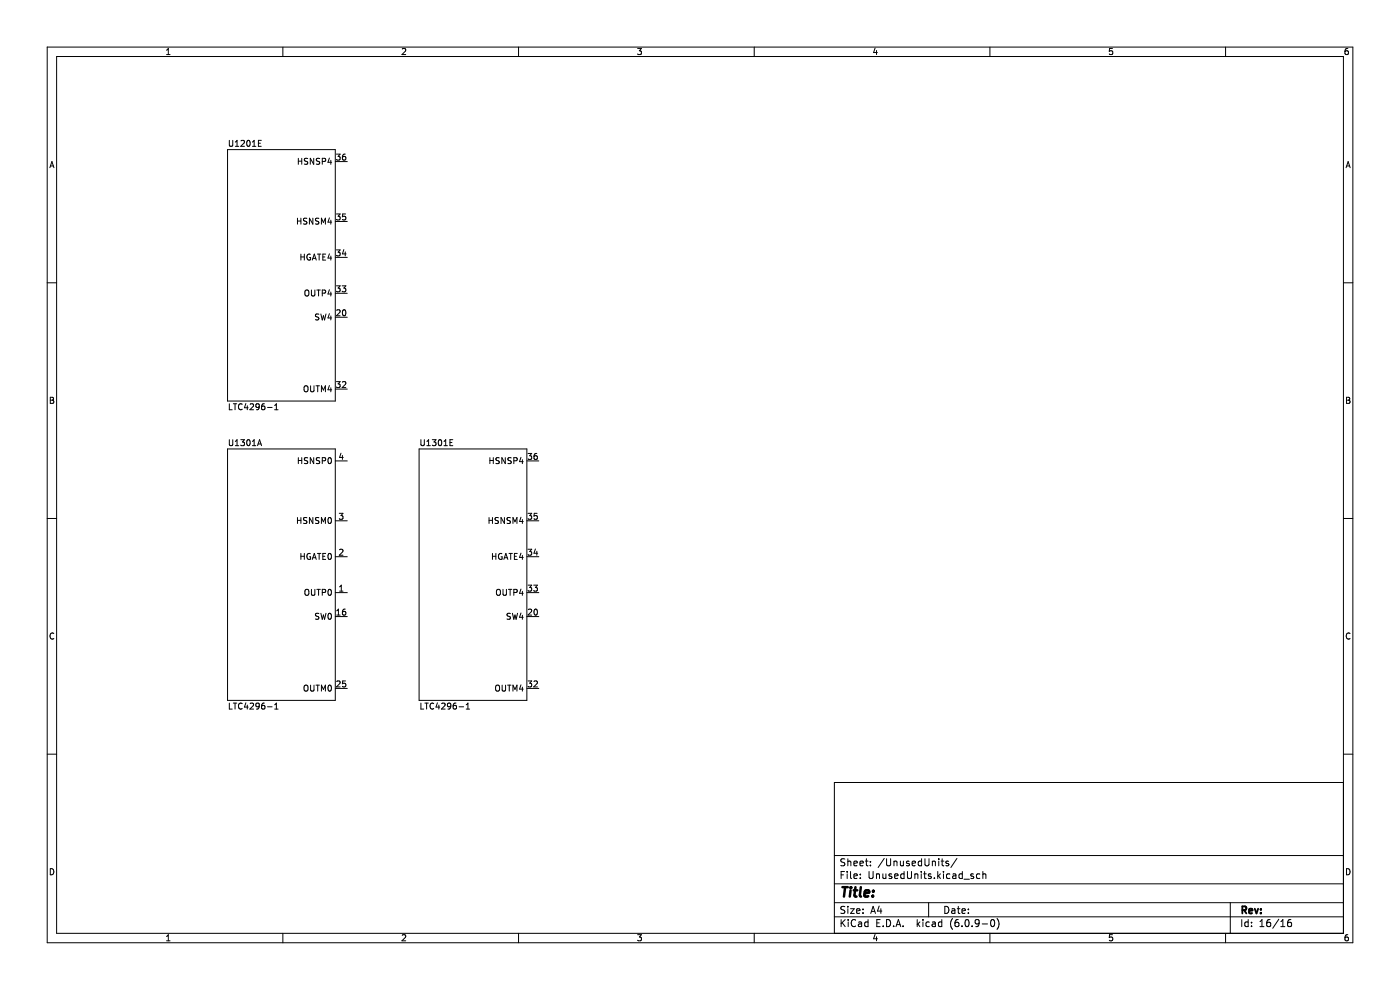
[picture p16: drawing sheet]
<svg xmlns="http://www.w3.org/2000/svg" width="297mm" height="210mm" viewBox="0 0 297 210" stroke-linecap="round" stroke-linejoin="round" font-family="sans-serif">
<path d="M0 0h297v210h-297z" fill-rule="evenodd" fill="#fff" stroke="#fff" stroke-width=".21"/>
<g fill="none" stroke="#000" stroke-width=".21">
<path d="M10 10h277v190h-277zM12 12h273v186h-273zM35.3 11.6h.8M35.3 10.6l.4-.3v1.3M60 10v2M85.3 10.4l.5-.1 .3 .3-.8 1h.8M110 10v2M135.3 10.3h.8l-.5 .5 .4 .1v.6l-.2 .1-.5-.1M160 10v2M185.6 10.2l-.3 .9h.8M185.9 10.7v.9M210 10v2"/>
<path d="M236 10.3h-.6l-.1 .6 .6-.1 .1 .7-.2 .1-.5-.1M260 10v2M285.9 10.3h-.3l-.2 .3-.1 .7 .3 .3 .4-.1-.1-.7h-.3l-.3 .2M10.6 35.6l.4-1.3 .4 1.3M10.7 35.2h.6M48.3 31.7h22.8v53.4h-22.8zM48.7 29.8v1l.2 .2h.2l.3-.2v-1M49.9 31h.7M49.9 30.1l.4-.3v1.2M51.1 29.9l.5-.1 .3 .3-.8 .9h.8M52.5 29.9l.1-.1a.68 .68 0 0 1 .5 .6 .68 .68 0 0 1-.5 .6l-.3-.4zM53.6 31h.7"/>
<path d="M53.6 30.1l.3-.3v1.2M54.8 30.4h.4M55.4 29.8h-.6v1.2h.6M63.3 33.6v1.3M63.3 34.2h.7M64 33.6v1.3M65.3 33.6l-.7 .1v.4l.6 .2 .1 .3-.3 .3-.4-.1M66.6 33.6v1.3l-.8-1.3v1.3M67.8 33.6l-.6 .1v.4l.5 .2 .1 .3-.2 .3-.5-.1M68.4 34.2h.6v-.5l-.6-.1v1.3M69.9 33.5l-.3 .9h.8M70.2 34v.9"/>
<path d="M71.1 34.3h2.6M71.4 32.7h.8l-.5 .5 .4 .1v.5l-.2 .2-.5-.2M73.2 32.7l-.3 .1-.2 .2-.1 .7 .3 .3 .4-.2-.1-.6h-.3l-.3 .2M285.6 35.6l.4-1.3 .4 1.3M285.7 35.2h.6M10 60h2M63.1 46.3v1.3M63.1 46.9h.7M63.8 46.3v1.3M63.8 53.9v1.3M63.8 54.5h.8M64.6 53.9v1.3"/>
<path d="M65.1 46.3l-.7 .1v.4l.6 .2 .1 .3-.2 .3-.5-.1M65.8 54a.58 .58 0 0 0-.7 .5 .58 .58 0 0 0 .8 .5v-.4h-.3M66.3 55.2l.4-1.3 .4 1.3M66.4 54.8h.6M66.4 46.3v1.3l-.8-1.3v1.3M67.3 53.9h.8M67.6 46.3l-.6 .1v.4l.5 .2 .1 .3-.2 .3-.5-.1M67.7 53.9v1.3M68.2 47.6v-1.3l.4 .9 .4-.9v1.3M68.5 54.5h.4M69.1 53.9h-.6v1.3h.6M69.9 53.8l-.3 .9h.8"/>
<path d="M69.9 46.2l-.3 .9h.8M70.2 46.7v.9M70.2 54.3v.9M71.1 54.6h2.6M71.1 47h2.6M71.4 45.4h.8l-.5 .5 .4 .1v.5l-.2 .2-.5-.2M71.4 53h.8l-.5 .5 .4 .1v.6l-.2 .1-.5-.1M72.9 53l-.3 .9h.8M73.2 53.4v.9M73.3 45.4h-.6l-.1 .6 .6-.1 .1 .6-.2 .2-.5-.2M285 60h2M64.7 61.7l.3-.2a.43 .43 0 0 1 .5 .4v.5a.42 .42 0 0 1-.4 .4 .42 .42 0 0 1-.4-.4z"/>
<path d="M66.1 61.5v1l.2 .3h.3l.2-.3v-1M67.2 61.5h.7M67.6 61.5v1.3M67.6 66.7h-.6v.4l.5 .2 .1 .3-.2 .3-.5-.1M68.1 66.6l.3 1.3 .2-.9 .3 .9 .3-1.3M68.4 62.2l.6-.1v-.5l-.6-.1v1.3M69.9 66.5l-.3 .9h.8M69.9 61.5l-.3 .9h.8M70.2 61.9v.9M70.2 67v.9M71.1 67.3h2.6M71.1 62.2h2.6"/>
<path d="M71.4 60.6h.8l-.5 .5 .4 .1v.6l-.2 .1-.5-.1M71.4 65.8l.5-.1 .3 .4-.8 .9h.8M72.6 60.6h.8l-.5 .5 .4 .1v.6l-.2 .1-.5-.1M72.8 65.8l.1-.1a.68 .68 0 0 1 .5 .6 .68 .68 0 0 1-.5 .7l-.3-.5zM10.7 84.3h.4l.3 .2-.3 .4 .3 .1v.3l-.2 .3h-.5zM10.7 84.9h.4M48.3 95.2h22.8v53.4h-22.8zM48.7 85.6v1.3h.6M48.7 93.3v1l.2 .2h.2l.3-.2v-1M49.5 85.6h.7M49.9 85.6v1.3M49.9 93.6l.4-.3v1.2"/>
<path d="M49.9 94.5h.7M51.1 93.3h.8l-.5 .5 .4 .1v.5l-.2 .1-.5-.1M51.4 85.8a.56 .56 0 0 0-.8 .5 .56 .56 0 0 0 .8 .5M52.2 85.6l-.3 .9h.7M52.5 86.1v.8M52.5 93.3h.1a.68 .68 0 0 1 .5 .6 .68 .68 0 0 1-.5 .6 .84 .84 0 0 1-.1-1.2zM53.1 85.8l.5-.2 .2 .4-.8 .9h.8M53.6 93.6l.3-.3v1.2M53.6 94.5h.7M54.6 94.5l.5-1.2 .4 1.2M54.8 94.2h.6M55 86.2l-.2 .2h-.4l-.1-.6 .5-.2 .2 .3-.1 .7-.1 .3h-.4"/>
<path d="M56.1 85.6l-.4 .1-.2 .3v.7l.2 .2 .5-.1-.1-.6-.4-.1-.2 .3M56.8 86.4h.9M58.3 86.9h.7M58.3 86l.3-.4v1.3M63.3 97.1v1.2M63.3 97.7h.7M64 97.1v1.2M64.6 82l.2-.2a.43 .43 0 0 1 .5 .5v.4a.42 .42 0 0 1-.4 .4 .42 .42 0 0 1-.4-.4zM65.3 97.1l-.7 .1v.4l.6 .2 .1 .3-.3 .2h-.4M65.9 81.8v1.1l.2 .2h.3l.2-.2v-1.1M66.6 97.1v1.2l-.8-1.2v1.2M67 81.8h.8"/>
<path d="M67.4 81.8v1.3M67.8 97.1l-.6 .1v.4l.5 .2 .1 .3-.2 .2h-.5M68.2 83.1v-1.3l.4 .9 .4-.9v1.3M68.4 97.7h.6v-.5l-.6-.1v1.2M69.7 97.2l.2-.1a.68 .68 0 0 1 .4 .6 .68 .68 0 0 1-.4 .6l-.3-.4zM69.9 81.8l-.3 .9h.8M70.2 82.3v.8M71.1 82.5h2.6M71.1 97.8h2.6M71.4 81h.8l-.5 .4 .4 .2v.5l-.2 .1-.5-.1M72.3 96.1l-.3 .9h.8M72.6 81.1l.5-.1 .3 .3-.8 .9h.8"/>
<path d="M72.6 96.6v.9M88.9 95.2h22.9v53.4h-22.9zM89.3 93.3v1l.2 .2h.3l.2-.2v-1M90.6 94.5h.7M90.6 93.6l.3-.3v1.2M91.7 93.3h.8l-.4 .5 .3 .1v.5l-.1 .1-.6-.1M93.1 93.4l.2-.1a.68 .68 0 0 1 .4 .6 .68 .68 0 0 1-.4 .6l-.3-.4zM94.2 94.5h.7M94.2 93.6l.4-.3v1.2M95.5 93.9h.4M96.1 93.3h-.6v1.2h.6M103.9 97.1v1.2"/>
<path d="M103.9 97.7h.8M104.7 97.1v1.2M105.9 97.1l-.6 .1v.4l.5 .2 .1 .3-.2 .2h-.5M107.2 97.1v1.2l-.7-1.2v1.2M108.5 97.1l-.7 .1v.4l.5 .2 .2 .3-.3 .2h-.5M109 97.7h.6l.1-.5-.7-.1v1.2M110.5 97l-.3 .9h.8M110.8 97.5v.8M111.8 97.8h2.5M112 96.2h.8l-.4 .5 .3 .1v.5l-.1 .2-.6-.2M113.9 96.2h-.4l-.2 .3v.7l.2 .3 .4-.2v-.6h-.4l-.2 .2M285.7 84.3h.4l.2 .2-.2 .4 .2 .1 .1 .3-.2 .3h-.5z"/>
<path d="M285.7 84.9h.4M10 110h2M63.1 109.8v1.2M63.1 110.4h.7M63.8 109.8v1.2M63.8 117.4v1.3M63.8 118h.8M64.6 117.4v1.3M65.1 109.8l-.7 .1v.4l.6 .2 .1 .3-.2 .2h-.5M65.8 117.5a.58 .58 0 0 0-.7 .5 .58 .58 0 0 0 .8 .5v-.4h-.3M66.3 118.7l.4-1.3 .4 1.3M66.4 109.8v1.2l-.8-1.2v1.2"/>
<path d="M66.4 118.3h.6M67.3 117.4h.8M67.6 109.8l-.6 .1v.4l.5 .2 .1 .3-.2 .2h-.5M67.7 117.4v1.3M68.2 111v-1.2l.4 .9 .4-.9v1.2M68.5 118h.4M69.1 117.4h-.6v1.3h.6M69.7 117.5l.2-.1a.68 .68 0 0 1 .4 .6 .68 .68 0 0 1-.4 .7l-.3-.5zM69.7 109.9l.2-.1a.68 .68 0 0 1 .4 .6 .68 .68 0 0 1-.4 .6l-.3-.4zM71.1 118.1h2.6M71.1 110.5h2.6M72 108.9h.8l-.5 .5 .4 .1v.5l-.2 .2-.5-.2"/>
<path d="M72 116.6l.5-.1 .3 .4-.8 .9h.8M103.7 109.8v1.2M103.7 110.4h.8M104.5 109.8v1.2M104.5 117.4v1.3M104.5 118h.7M105.2 117.4v1.3M105.7 109.8l-.6 .1v.4l.5 .2 .1 .3-.2 .2h-.5M106.5 117.5a.58 .58 0 0 0-.8 .5 .58 .58 0 0 0 .8 .5v-.4h-.2M106.9 118.7l.4-1.3 .4 1.3M107 118.3h.6M107 109.8v1.2l-.7-1.2v1.2"/>
<path d="M108 117.4h.7M108.3 109.8l-.7 .1v.4l.6 .2 .1 .3-.3 .2h-.4M108.3 117.4v1.3M108.8 111v-1.2l.4 .9 .5-.9v1.2M109.1 118h.4M109.7 117.4h-.6v1.3h.6M110.5 117.3l-.3 .9h.8M110.5 109.7l-.3 .9h.8M110.8 110.2v.8M110.8 117.8v.9M111.8 118.1h2.5M111.8 110.5h2.5"/>
<path d="M112 108.9h.8l-.4 .5 .3 .1v.5l-.1 .2-.6-.2M112 116.5h.8l-.4 .5 .3 .1v.6l-.1 .1-.6-.1M113.6 116.4l-.3 1h.8M113.9 116.9v.9M113.9 108.9h-.6v.6l.6-.1v.6l-.1 .2-.5-.2M285 110h2M11.4 134.4a.58 .58 0 0 0-.8 .5 .58 .58 0 0 0 .8 .5M64.7 125.2l.3-.2a.43 .43 0 0 1 .5 .4v.5a.42 .42 0 0 1-.4 .4 .42 .42 0 0 1-.4-.4zM66.1 125v1l.2 .3h.3l.2-.3v-1M67.2 125h.7M67.6 125v1.3M67.6 130.2h-.6v.4l.5 .2 .1 .3-.2 .3-.5-.1"/>
<path d="M68.1 130.1l.3 1.3 .2-.9 .3 .9 .3-1.3M68.4 125.7l.6-.1v-.5l-.6-.1v1.3M69.7 130.2l.2-.1a.68 .68 0 0 1 .4 .6 .68 .68 0 0 1-.4 .7l-.3-.5zM69.7 125.1l.2-.1a.68 .68 0 0 1 .4 .7 .68 .68 0 0 1-.4 .6l-.3-.5zM71.1 130.8h2.6M71.1 125.7h2.6M71.4 130.5h.8M71.4 129.6l.4-.4v1.3M72 125.4h.8M72 124.5l.4-.4v1.3M73.2 129.2l-.3 .1-.2 .2-.1 .7 .3 .3 .4-.1-.1-.6-.3-.1-.3 .2M105.4 125.2l.2-.2a.43 .43 0 0 1 .6 .4v.5a.42 .42 0 0 1-.5 .4 .42 .42 0 0 1-.4-.4z"/>
<path d="M106.7 125v1l.2 .3 .4-.1 .1-.2v-1M107.9 125h.7M108.2 125v1.3M108.3 130.2h-.7v.4l.6 .2 .1 .3-.3 .3-.4-.1M108.7 130.1l.3 1.3 .2-.9 .3 .9 .3-1.3M109 125.7l.6-.1 .1-.5-.7-.1v1.3M110.5 130l-.3 .9h.8M110.5 125l-.3 .9h.8M110.8 125.4v.9M110.8 130.5v.9M111.8 130.8h2.5M111.8 125.7h2.5"/>
<path d="M112 124.1h.8l-.4 .5 .3 .1v.6l-.1 .1-.6-.1M112.1 129.3l.5-.1 .2 .4-.8 .9h.8M113.2 124.1h.8l-.4 .5 .3 .1v.6l-.1 .1-.6-.1M113.4 129.3l.2-.1a.68 .68 0 0 1 .4 .6 .68 .68 0 0 1-.4 .7l-.3-.5zM286.4 134.4a.58 .58 0 0 0-.8 .5 .58 .58 0 0 0 .8 .5M10 160h2M48.7 149.1v1.3h.6M49.5 149.1h.7M49.9 149.1v1.3M51.4 149.3a.56 .56 0 0 0-.8 .5 .56 .56 0 0 0 .8 .5M52.2 149.1l-.3 .9h.7M52.5 149.6v.8"/>
<path d="M53.1 149.3l.5-.2 .2 .4-.8 .9h.8M55 149.7l-.2 .2h-.4l-.1-.6 .5-.2 .2 .3-.1 .7-.1 .3h-.4M56.1 149.1l-.4 .1-.2 .2v.8l.2 .2 .5-.1-.1-.6-.4-.1-.2 .3M56.8 149.9h.9M58.3 149.5l.3-.4v1.3M58.3 150.4h.7M64.6 145.5l.2-.2a.43 .43 0 0 1 .5 .5v.4a.42 .42 0 0 1-.4 .4 .42 .42 0 0 1-.4-.4zM65.9 145.3v1.1l.2 .2h.3l.2-.2v-1.1M67 145.3h.8M67.4 145.3v1.3M68.2 146.6v-1.3l.4 .9 .4-.9v1.3M69.7 145.5l.2-.2a.68 .68 0 0 1 .4 .7 .68 .68 0 0 1-.4 .6l-.3-.5z"/>
<path d="M71.1 146h2.6M71.4 144.6l.5-.2 .3 .4-.8 .9h.8M73.3 144.4h-.6l-.1 .7 .6-.1 .1 .6-.2 .1-.5-.1M89.3 149.1v1.3h.6M90.1 149.1h.8M90.5 149.1v1.3M92 149.3a.56 .56 0 0 0-.8 .5 .56 .56 0 0 0 .8 .5M92.8 149.1l-.3 .9h.8M93.1 149.6v.8M93.7 149.3l.5-.2 .2 .4-.8 .9h.8M95.6 149.7l-.2 .2h-.4v-.6l.4-.2 .2 .3v.7l-.2 .3h-.4M96.7 149.1l-.3 .1-.2 .2-.1 .8 .3 .2 .4-.1-.1-.6-.3-.1-.3 .3"/>
<path d="M97.4 149.9h1M98.9 150.4h.7M98.9 149.5l.4-.4v1.3M105.2 145.5l.2-.2a.43 .43 0 0 1 .6 .5v.4a.42 .42 0 0 1-.4 .4 .42 .42 0 0 1-.5-.4zM106.5 145.3v1.1l.3 .2h.2l.3-.2v-1.1M107.7 145.3h.7M108 145.3v1.3M108.8 146.6v-1.3l.4 .9 .5-.9v1.3M110.5 145.3l-.3 .9h.8M110.8 145.8v.8M111.8 146h2.5M112 144.4h.8l-.4 .5 .3 .2v.5l-.1 .1-.6-.1"/>
<path d="M113.3 144.6l.5-.2 .2 .4-.8 .9h.8M285 160h2M285 166h-108v32M10.7 184.3a.66 .66 0 0 1 .7 .6 .66 .66 0 0 1-.7 .7zM35.3 198.6l.4-.3v1.3M35.3 199.6h.8M60 198v2M85.3 198.4l.5-.1 .3 .3-.8 1h.8M110 198v2M135.3 198.3h.8l-.5 .5 .4 .1v.5l-.2 .2-.5-.2M160 198v2M177 194.5h108"/>
<path d="M177 191.5h108M177 187.5h108M177 181.5h108M178.4 185.6h.5M178.4 195.1v1.5M178.7 195.7l.6 .9M179.2 184.9h-.8v1.5M179.2 192.3h-.5l-.3 .1v.4l.7 .3 .1 .4-.3 .3-.5-.1M179.2 182.2h-.5l-.3 .1v.4l.7 .3 .1 .4-.3 .3-.5-.1M179.3 195.1l-.9 .8M179.7 184.9v.1M179.7 185.4v1"/>
<path d="M179.9 182.2v1.5M179.9 192.3v.1M179.9 192.8v1M179.9 182.8l.2-.1h.3l.1 1M179.9 195.1v.1M179.9 195.6v1M180.4 192.8h.8l-.8 1h.8M180.4 184.9v1.2l.3 .3M181.2 185.9l.7-.2-.1-.3h-.4l-.2 .2v.7h.6M181.2 183.2l.7-.2-.1-.3h-.4l-.2 .2v.7h.6M181.5 195.2a.71 .71 0 0 0-1 .5 .71 .71 0 0 0 .7 .9l.3-.2M181.7 193.3l.7-.2v-.3h-.5l-.2 .2 .1 .7h.6"/>
<path d="M182.2 195.6h.5l.1 1M182.4 183.2l.8-.2-.1-.3h-.4l-.3 .2 .1 .7h.6M182.5 186.2v.2M182.5 185.4v.2M182.8 195.9l-.5 .1-.2 .2 .2 .4 .5-.1M183.1 193.6v.2M183.1 192.8v.2M183.6 182.7h.6M183.8 182.2v1.2l.4 .3M184.2 195.6h-.5l-.3 .2 .2 .7h.6M184.2 195.1v1.5M184.4 184.9v1.2l.3 .3 .4-.1 .1-.2v-1.2"/>
<path d="M184.7 183.5v.2M184.7 182.7v.2M184.7 193.8l.5-1.5 .5 1.5M184.9 193.3h.7M185.6 198.2l-.3 .9h.8M185.9 185.4v1M185.9 185.5l.3-.1h.3l.1 1M185.9 198.7v.9M186 195.8h.5M186.5 192.2l-.3 1.1h.9M186.7 195.1h-.7v1.5h.7M186.9 192.8v1"/>
<path d="M187.3 185.4l.1 .9 .3 .1 .2-.2M187.4 196.4v.2M187.6 182.1l-1.3 1.9M187.9 185.4v1M188.1 195.1a.76 .76 0 0 1 .8 .7 .76 .76 0 0 1-.8 .8zM188.1 182.2v1.2l.3 .3h.3l.2-.3v-1.2M189.2 185.4h-.4l-.2 .2 .1 .2 .5 .1v.4h-.6M189.6 196.4v.2M189.7 182.8l.2-.1h.3l.1 1M189.7 182.7v1M189.8 185.9l.7-.2-.1-.3h-.4l-.2 .2 .1 .7h.5M190.1 196.6l.5-1.5 .5 1.5"/>
<path d="M190.2 196.1h.7M191 182.7l.1 .9 .3 .1 .3-.2M191.6 196.4v.2M191.7 182.7v1M191.8 185.4h-.4l-.3 .2 .1 .7h.6M191.8 184.9v1.5M192.5 184.9v1.2l.3 .3h.3l.3-.3v-1.2M192.9 182.7h-.4l-.2 .2 .1 .2 .5 .1v.4h-.6M193.5 183.2l.7-.2v-.3h-.5l-.2 .2 .1 .7h.6M194.1 185.5l.2-.1h.4v1M194.1 185.4v1M194.6 195.1v1.5"/>
<path d="M194.7 196l.5 .6M195.2 195.6l-.6 .5M195.4 184.9v.1M195.4 185.4v1M195.5 182.7h-.4l-.3 .2 .1 .7h.6M195.5 182.2v1.5M195.8 195.1v.1M195.8 195.6v1M195.9 185.4h.6M196.2 184.9v1.2l.3 .3M196.2 182.2v1.2l.3 .3 .4-.1 .2-.2v-1.2M197 191.5v3"/>
<path d="M197.2 195.6h-.5l-.3 .2 .2 .7h.6M197.5 185.4h-.3l-.3 .2 .1 .2 .5 .1v.4h-.6M197.8 195.6h.6v1M197.8 182.8l.2-.1h.4v1M197.8 182.7v1M198.2 186.2v.2M198.4 195.9l-.5 .1-.2 .2 .2 .4 .5-.1M198.9 184.9v1.5M199.1 185.8l.4 .6M199.2 182.2v.1M199.2 182.7v1M199.5 185.4l-.6 .5"/>
<path d="M199.7 182.7h.5M199.8 195.6h-.4l-.3 .2 .1 .7h.6M199.8 195.1v1.5M199.9 182.2v1.2l.3 .3M200.2 184.9v.1M200.2 185.4v1M200.4 192.3a.76 .76 0 0 1 .9 .7 .76 .76 0 0 1-.9 .8zM201.2 182.7h-.3l-.2 .2v.2l.5 .1v.4h-.5M201.5 185.4h-.4l-.3 .2 .1 .7h.6M201.9 192.8h.6l.1 1M202.1 194.8a1.72 1.72 0 0 0 0 2.3M202.2 185.4h.5l.1 1"/>
<path d="M202.6 193.1l-.5 .1-.2 .2 .2 .4 .5-.1M202.8 185.7l-.5 .1-.2 .2 .2 .4 .5-.1M203 182.1l-1.3 1.9M203.1 192.8h.6M203.3 192.3v1.2l.4 .3M203.3 195.1h-.4a1.01 1.01 0 0 0 0 1.5l.5-.2v-.5l-.2-.3-.5 .1-.1 .2M204.1 193.3l.7-.2-.1-.3h-.4l-.2 .2 .1 .7h.5M204.1 196.4v.2M204.2 185.4h-.5l-.3 .2 .2 .7h.6M204.2 184.9v1.5M204.5 186.5h1.2M204.9 195.2l.2-.1a.8 .8 0 0 1 .5 .7 .8 .8 0 0 1-.5 .8l-.4-.6z"/>
<path d="M205.4 193.6v.2M205.4 192.8v.2M206.2 196.4v.2M206.5 185.4h-.3l-.3 .2 .1 .2 .5 .1v.4h-.6M207.7 195.7l-.3 .3-.4-.1-.1-.2v-.4l.3-.2h.2l.3 .2a1 1 0 0 1-.4 1.3h-.3M207.9 185.4h-.5l-.2 .2 .1 .7h.6M208.4 196h1.1M208.5 185.5l.2-.1h.4l.1 1M208.5 184.9v1.5M210 198v2M210.3 195.2l.2-.1a.8 .8 0 0 1 .5 .7 .8 .8 0 0 1-.5 .8l-.3-.6zM211.5 194.8a1.72 1.72 0 0 1 0 2.3"/>
<path d="M236 198.3h-.6l-.1 .6 .6-.1 .1 .6-.2 .2-.5-.2M260 198v2M261 191.5v6.5M263.4 195.1v1.5M264.8 195.6h-.4l-.3 .2 .1 .7h.6M264.8 195.1v1.5M265.5 196.4v.2M265.5 195.6v.2M267.3 196.6h.8M267.3 195.5l.4-.4v1.5M269.4 195.1h-.4a1.01 1.01 0 0 0 0 1.5l.5-.2 .1-.5-.3-.3h-.3l-.3 .3M271.3 195l-1.3 1.9"/>
<path d="M271.7 196.6h.9M271.7 195.5l.4-.4v1.5M273.9 195.1h-.5a1.01 1.01 0 0 0 0 1.5l.5-.2 .1-.5-.3-.3-.4 .1-.2 .2M285.7 184.3a.66 .66 0 0 1 .7 .6 .66 .66 0 0 1-.7 .7zM285.9 198.3h-.3l-.2 .3-.1 .7 .3 .3 .4-.2-.1-.6h-.3l-.3 .2"/>
</g>
<path d="M263.6 193h.7l.1-.2-.1-.4-.7-.1v1.5M263.9 193l.5 .8M265 193.3l.7-.2-.1-.3h-.4l-.2 .2 .1 .7h.5M266.2 192.8l.4 1 .3-1M267.5 193.6v.2M267.5 192.8v.2" fill="none" stroke="#000" stroke-width=".39"/>
<path d="M178.7 188.2h1.2M179.3 188.2l-.3 2M180.4 188.9l-.1 1.3M180.5 188.2v.2M181.1 188.9h.8M181.5 188.2l-.2 1.7v.2l.4 .1M182.6 188.2l-.2 1.7 .3 .3M183.4 189.5l1-.2-.1-.3-.5-.1-.3 .2-.1 1h.8M185.2 190l-.1 .2M185.3 189v.1" fill="none" stroke="#000" stroke-width=".52"/>
</svg>
